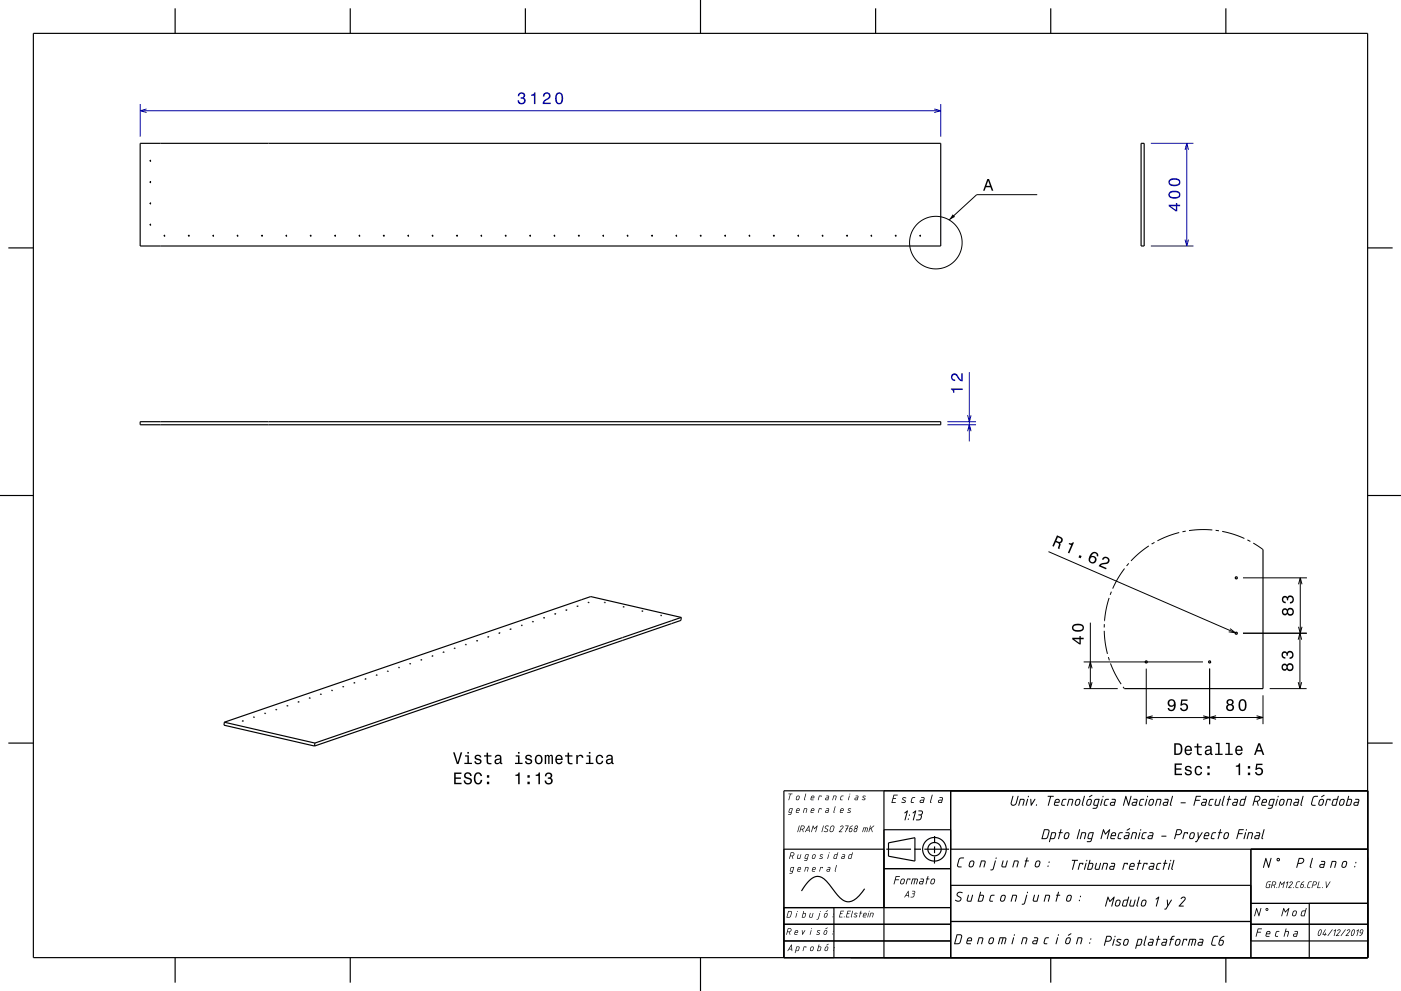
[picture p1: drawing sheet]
<svg xmlns="http://www.w3.org/2000/svg" width="420mm" height="297mm" viewBox="0 0 420 297" stroke-linecap="round" stroke-linejoin="round" font-family="sans-serif">
<g fill="none" stroke="#000" stroke-width=".35">
<path d="M10 10h400v277h-400zM52.5 2.5v7.5M105 2.5v7.5M157.5 2.5v7.5M210 0v10M262.5 2.5v7.5M315 2.5v7.5M367.5 2.5v7.5M42 43h240v30.7h-240zM45 54.6h.2zM45.1 48.1v.2zM342.1 43h.9v30.7h-.9z"/>
<path d="M2.5 74.3h7.5M45.1 67.2v.3zM45.1 60.8v.3zM49.2 70.7h.3zM56.5 70.7h.3zM63.8 70.7h.3zM71.1 70.7h.3zM78.4 70.7h.3zM85.7 70.7h.3zM93.1 70.7h.2zM100.4 70.7h.2zM107.7 70.7h.2z"/>
<path d="M115 70.7h.2zM122.3 70.7h.2zM129.6 70.7h.2zM136.9 70.7h.2zM144.2 70.7h.3zM151.5 70.7h.3zM158.8 70.7h.3zM166.1 70.7h.3zM173.4 70.7h.3zM180.7 70.7h.3zM188.1 70.7h.2zM195.4 70.7h.2z"/>
<path d="M202.7 70.7h.2zM210 70.7h.2zM217.3 70.7h.2zM224.6 70.7h.2zM231.9 70.7h.2zM239.2 70.7h.3zM246.6 70.5v.3zM253.8 70.7h.3zM261.1 70.7h.3zM268.4 70.7h.3zM275.7 70.7h.3zM410 74.3h7.5"/>
<path d="M42 126.4h240v.9h-240zM0 148.5h10M410 148.5h10M378.6 164.7v41.7h-41.5M122.8 198.9h.1M122.8 198.9h.3zM126.2 197.7l.2 .1zM129.5 196.6h.1M129.5 196.6h.3zM132.9 195.5h.1M132.9 195.4l.2 .1zM136.2 194.3h.3z"/>
<path d="M139.5 193.2h.3zM142.9 192h.1M142.9 192h.2zM146.2 190.9h.1M146.2 190.9h.3zM149.6 189.7h.2zM152.9 188.6h.3zM156.3 187.4h.1M156.3 187.4l.2 .1zM159.6 186.3h.3zM163 185.1l.2 .1zM166.3 184h.1"/>
<path d="M166.3 184h.3zM169.7 182.8h.1M169.7 182.8l.2 .1zM173 181.7h.2zM176.3 180.5l.3 .1zM176.6 180.6h.1M181.2 180.6h.1M181.2 180.5l.2 .1zM186.8 181.8l.3 .1zM192.5 183.2h.1M192.5 183.1l.2 .1zM198.1 184.4h.1"/>
<path d="M198.1 184.4l.2 .1zM204.2 185l-.1 .9-109.8 37.7M204.2 185l-109.8 37.7M204.2 185l-27.1-6.2-109.8 37.6M67.3 216.4l-.1 .9 27.1 6.3M67.3 216.4l27.1 6.3M72.7 216.1h.1M72.7 216.1h.2zM76 214.9h.1M76 214.9l.3 .1zM79.4 213.8h.1M79.4 213.8h.2z"/>
<path d="M82.7 212.6l.2 .1zM86 211.5h.1M86 211.5h.3zM89.4 210.4h.1M89.4 210.4h.2zM92.7 209.2h.3zM96.1 208.1h.2zM99.4 206.9h.3zM102.8 205.8h.1M102.8 205.8h.2zM106.1 204.6l.3 .1zM109.4 203.5h.3z"/>
<path d="M112.8 202.3h.1M112.8 202.3l.2 .1zM116.1 201.2h.3zM119.5 200l.2 .1zM2.5 222.7h7.5M94.4 222.7l-.1 .9M265 237v50M285 237v50M410 222.7h7.5M410 237h-175v50M235 254.5h30M265 248.7h20"/>
<path d="M265.7 254.5h7.4M274.1 254.5h2M274.3 258.1l-7.9-1.5v-4l7.9-1.5v7M277.1 254.5h7.4M280.2 256.7l-.1 2.1M280.2 253.7v2M280.2 250.6v2.1M285 254.5h125M375 254.5v32.5M235 277h50M235 272h50M250 272v15"/>
<path d="M259.2 266.4a7.1 7.1 0 0 1-4.9 3.9 5 5 0 0 1-3.8-2.8l-.7-.8a9.5 9.5 0 0 0-4-4 4 4 0 0 0-4 2.1l-1.5 2.2M265 260.3h20M285 276.2h90M285 265.3h90M375 277h35M375 270.7h35M392.5 270.7v16.3M52.5 287v7.5M105 287v7.5M210 287v10M235 282h50M315 287v7.5"/>
<path d="M367.5 287v7.5M375 282h35"/>
<circle cx="370.6" cy="173.2" r=".32"/>
<circle cx="343.6" cy="198.4" r=".32"/>
<circle cx="362.6" cy="198.4" r=".32"/>
<circle cx="370.6" cy="189.8" r=".32"/>
<circle cx="280.1" cy="254.5" r="3.5"/>
<circle cx="280.2" cy="254.5" r="2"/>
</g>
<g fill="none" stroke="#000" stroke-width=".3">
<path d="M353.5 159.6l-3.6 1.1-2.9 1.4M355.5 159.2l-1 .2M363.4 158.8l-3.5-.1-3.4 .3M364.4 158.9l1 .2M366.4 159.3l3.4 .8 3.3 1.3M314.3 165.3l56.3 24.5M332.5 179.2l-.9 3.4-.5 3.5M333.2 177.3l-.4 1M337.1 170.4l-1.8 2.7-1.7 3.3M338.4 168.8l-.7 .8M344.4 163.6l-2.8 2.1-2.5 2.4M346.1 162.6l-.9 .5"/>
<path d="M372.6 173.2h19.2M374 161.8l.8 .5M375.7 162.8l2.9 1.9M389.3 175.1l.5-1.9 .5 1.9M389.8 173.2v16.6M324.9 198.4h35.7M326.9 186.6v19.8M331 189.1l.3 3.4 .7 3.5M331.1 187.1l-.1 1M332.3 196.9l.3 1M332.9 198.8l1.3 3 1.9 3.2M368.8 188.4l1.5 1.2-1.9-.2"/>
<path d="M372.6 189.8h19.2M389.2 191.7l.5-1.9 .5 1.9M389.3 187.8l.5 2 .5-2M389.7 189.8v16.6M324.9 206.4h10.2M326.4 200.3l.5-1.9 .5 1.9M326.4 204.4l.5 2 .5-2M336.7 205.9l.4 .5M343.6 200.4v16.7M345.6 214.5l-2 .5 2 .6M360.7 214.5l1.9 .5-1.9 .6M362.6 200.4v16.7"/>
<path d="M364.6 214.5l-2 .5 2 .5M376.7 214.5l1.9 .5-1.9 .5M378.6 208.4v8.6M378.6 215h-35M380.6 206.4h11.1M389.2 204.4l.5 2 .5-2"/>
<circle cx="280.6" cy="72.7" r="7.9"/>
</g>
<path d="M42 31.2v9.8M282 31.2v9.8M345 43h12.8M345 73.7h12.8M284 127.3h8.6M284 126.4h8.6" fill="none" stroke="#0000a0" stroke-width=".3"/>
<g fill="#000">
<path d="M316.9 160.4l-1.4 3.2 .4 .2 .6-1.3 .4 .2 .6 .5-.4 1.2 .5 .2 .4-1.5-.2-.3a.97 .97 0 0 0 .8-.9 .97 .97 0 0 0-.7-1zM317.1 161l.6 .2a.6 .6 0 0 1 .4 .9 .6 .6 0 0 1-.9 .2l-.5-.2z" fill-rule="evenodd"/>
<path d="M320.5 162.7l-.1 .4 .7 .3-1 2.3 .5 .1 1.4-3.2-.4-.1a.77 .77 0 0 1-1.1 .2zM323.6 166.4l-.3 .7 .7 .2 .3-.7zM327.2 165.8l-.4 .6a1.42 1.42 0 0 0-.4 1.7 1.42 1.42 0 0 0 1.6 .7 1.15 1.15 0 0 0 .7-1.5 1.15 1.15 0 0 0-1.6-.6 1.02 1.02 0 0 1 1.3-.8l.4 .3v.4l.4 .2a1.15 1.15 0 0 0-.6-1.3 1.15 1.15 0 0 0-1.4 .3zM326.7 167.7a.75 .75 0 0 1 1.5 0 .75 .75 0 0 1-1.5 0zM330.6 167.1l-.3 .5 .5 .2a.7 .7 0 0 1 .8-.5 .7 .7 0 0 1 .5 .8 .7 .7 0 0 1-.7 .5l-.4 .1a1.63 1.63 0 0 0-1.6 1l2.2 .9 .1-.4-1.7-.7 1.1-.4a1.18 1.18 0 0 0 1.5-1.4 1.18 1.18 0 0 0-2-.6z" fill-rule="evenodd"/>
<path d="M321.4 191.1v.5l2.2 1.5h.4v-1.5h.9v-.5h-.9v-.5h-.4v.5zM322 191.6h1.6v1.1zM321.8 187.2a1.13 1.13 0 0 0-.4 1.2 1.13 1.13 0 0 0 1 .9 1.9 1.9 0 0 0 2.6-1.2 2.03 2.03 0 0 0-3.2-.9zM321.9 187.8a2.38 2.38 0 0 1 2.6 0v.7a2.38 2.38 0 0 1-2.6 0z" fill-rule="evenodd"/>
<path d="M384.5 182.6a1 1 0 0 0-.1 1.4 1 1 0 0 0 1.5 0 1.09 1.09 0 0 0 1.6 .2 1.09 1.09 0 0 0 0-1.7 1.09 1.09 0 0 0-1.6 .2l-.7-.4zM386.1 183.4a.71 .71 0 0 1 1.4 0 .71 .71 0 0 1-1.4 0zM384.7 183.4a.59 .59 0 0 1 1.1 0 .59 .59 0 0 1-1.1 0zM384.5 178.9a1.17 1.17 0 0 0-.1 1.2 1.17 1.17 0 0 0 1 .7v-.4a.62 .62 0 0 1-.7-.4 .62 .62 0 0 1 .2-.8 .62 .62 0 0 1 .9 .2v.5h.4a.74 .74 0 0 1 .6-.9 .74 .74 0 0 1 .8 .7 .74 .74 0 0 1-.9 .7v.5a1.18 1.18 0 0 0 1.2-1.5 1.18 1.18 0 0 0-1.8-.6l-.2 .2a.86 .86 0 0 0-1.4-.1z" fill-rule="evenodd"/>
<path d="M350.3 209.9a1.15 1.15 0 0 0 0 1.6 1.15 1.15 0 0 0 1.7 0 1.02 1.02 0 0 1-.9 1.2l-.4-.1-.2-.4h-.4a1.23 1.23 0 0 0 1.4 .9 1.23 1.23 0 0 0 1-1.5 1.42 1.42 0 0 0-.4-1.7 1.42 1.42 0 0 0-1.8 0zM350.5 210.7a.75 .75 0 0 1 1.5 0 .75 .75 0 0 1-1.5 0zM354.1 209.6l-.2 1.9h.4a.8 .8 0 0 1 1.2-.3 .8 .8 0 0 1-.1 1.3 .8 .8 0 0 1-1.2-.4h-.5a1.21 1.21 0 0 0 1.6 1.1 1.21 1.21 0 0 0 .8-1.7 1.21 1.21 0 0 0-1.8-.5l.2-1h1.5v-.4z" fill-rule="evenodd"/>
<path d="M368 209.8l-.3 .3a.8 .8 0 0 0 .4 1 1.09 1.09 0 0 0-.2 1.7 1.09 1.09 0 0 0 1.7 0 1.09 1.09 0 0 0-.2-1.7 .95 .95 0 0 0 .3-1.3 .95 .95 0 0 0-1.4-.2zM368 212.1a.75 .75 0 0 1 1.5 0 .75 .75 0 0 1-1.5 0zM368.2 210.5a.59 .59 0 0 1 1.1 0 .59 .59 0 0 1-1.1 0zM371.6 210a2.02 2.02 0 0 0 .9 3.1 2.03 2.03 0 0 0 .9-3.1 1.11 1.11 0 0 0-1.8 0zM372.2 210h.6a2.38 2.38 0 0 1 0 2.6h-.6a2.37 2.37 0 0 1 0-2.6z" fill-rule="evenodd"/>
<path d="M384.4 199.2a1 1 0 0 0-.1 1.4 1 1 0 0 0 1.5 0 1.09 1.09 0 0 0 1.6 .2 1.09 1.09 0 0 0 0-1.7 1.09 1.09 0 0 0-1.6 .2l-.5-.4zM386 200a.71 .71 0 0 1 1.4 0 .71 .71 0 0 1-1.4 0zM384.6 200a.59 .59 0 0 1 1.1 0 .59 .59 0 0 1-1.1 0zM384.4 195.5a1.17 1.17 0 0 0-.2 1.2 1.17 1.17 0 0 0 1.1 .7v-.4a.62 .62 0 0 1-.7-.4 .62 .62 0 0 1 .2-.8 .62 .62 0 0 1 .9 .2v.5h.4a.72 .72 0 0 1 .4-.9 .72 .72 0 0 1 .9 .5 .72 .72 0 0 1-.5 .9h-.3v.5a1.18 1.18 0 0 0 1.2-1.5 1.18 1.18 0 0 0-1.8-.6l-.2 .2a.86 .86 0 0 0-1.4-.1z" fill-rule="evenodd"/>
<path d="M136.2 231.5v3.5h2.2v-.4h-1.8v-1.2h1.6v-.4h-1.6v-1h1.7v-.5zM139.4 231.7a1.09 1.09 0 0 0-.1 1.3 1.09 1.09 0 0 0 1.2 .5 .64 .64 0 0 1 .4 .9 .64 .64 0 0 1-1 .2l-.5-.7h-.4a1.21 1.21 0 0 0 1.5 1.3 1.21 1.21 0 0 0 .7-1.9l-.8-.3a.71 .71 0 0 1-.8-.6 .7 .7 0 0 1 .7-.5 .7 .7 0 0 1 .6 .7h.5a1.19 1.19 0 0 0-.7-1.1 1.19 1.19 0 0 0-1.3 .2zM142.4 231.9a2.03 2.03 0 0 0 .9 3.2 1.32 1.32 0 0 0 1.3-1.4h-.5a.82 .82 0 0 1-1.1 .9 1.82 1.82 0 0 1 .3-2.7l.5 .1 .2 .6h.5a1.19 1.19 0 0 0-.8-1.1 1.19 1.19 0 0 0-1.3 .4zM146 234.3v.7h.7v-.7zM146 232.3v.8h.7v-.8z" fill-rule="evenodd"/>
<path d="M135.8 225.5l1.2 3.5h.5l1.1-3.5h-.5l-.9 3-.9-3zM139.4 226.4v.3h.7v1.9h-.9v.4h2.3v-.4h-.9v-2.2zM140.1 225.4v.5h.5v-.5zM142.5 226.4l-.2 .3a.96 .96 0 0 0 1.2 1.2l.3 .1a.6 .6 0 0 1-.5 .7 .6 .6 0 0 1-.7-.6h-.4a1.03 1.03 0 0 0 1.3 1 1.03 1.03 0 0 0 .7-1.4l-1.4-.5a.54 .54 0 0 1 .4-.7 .54 .54 0 0 1 .7 .5h.4a1.08 1.08 0 0 0-1.8-.6zM145.9 225.6v.8h-.8v.3h.8v1.8a1.04 1.04 0 0 0 1.4 .6v-.4a.68 .68 0 0 1-1-.4v-1.6h1v-.3h-1v-.8zM148.6 226.4l-.3 .7h.4a.55 .55 0 0 1 .7-.6 .55 .55 0 0 1 .4 .8l-.2 .1a.91 .91 0 0 0-1.3 .5 .91 .91 0 0 0 .7 1.2l.9-.5 .1 .3 .6 .1v-.4h-.3v-1.6a1.02 1.02 0 0 0-1.7-.6zM148.8 227.9l1.1-.3a.77 .77 0 0 1-.2 .9 .77 .77 0 0 1-.9 .1zM154.6 226.4v.3h.7v1.9h-.9v.4h2.3v-.4h-1v-2.2zM155.3 225.4v.5h.5v-.5zM157.7 226.4l-.2 .3a.96 .96 0 0 0 1.2 1.2l.3 .1a.6 .6 0 0 1-.5 .7 .6 .6 0 0 1-.7-.6h-.4a1.03 1.03 0 0 0 1.3 1 1.03 1.03 0 0 0 .6-1.4l-1.3-.5a.54 .54 0 0 1 .4-.7 .54 .54 0 0 1 .6 .5h.5a1.08 1.08 0 0 0-1.8-.6zM160.6 226.6a1.45 1.45 0 0 0-.2 1.7 1.45 1.45 0 0 0 1.6 .7 1.45 1.45 0 0 0 .7-1.8 1.45 1.45 0 0 0-1.7-.9zM161 226.8a.67 .67 0 0 1 .7-.2 .67 .67 0 0 1 .5 .6 .93 .93 0 0 1 0 1 .93 .93 0 0 1-1 .4 1.36 1.36 0 0 1-.2-1.8zM163.3 226.3v2.7h.4v-1.8l.2-.6h.3l.1 .3v2.1h.4l.1-2.1 .3-.4 .3 .6v1.9h.4v-1.9a.69 .69 0 0 0-.6-.9l-.5 .4-.5-.4-.5 .4v-.3zM166.8 226.6a1.46 1.46 0 0 0-.3 1.6 1.46 1.46 0 0 0 1.5 .8l.6-.8h-.4l-.6 .5a.75 .75 0 0 1-.7-.9h1.8a1.17 1.17 0 0 0-.5-1.4 1.17 1.17 0 0 0-1.4 .2zM167.1 226.8l.2-.2a.67 .67 0 0 1 .7 .1 .67 .67 0 0 1 .2 .7h-1.3zM170.2 225.6v.8h-.8v.3h.8v1.8a1.04 1.04 0 0 0 1.4 .6v-.4a.68 .68 0 0 1-1-.4v-1.6h1v-.3h-1v-.8zM172.8 226.3v2.7h.4v-1.6a.66 .66 0 0 1 .4-.8 .66 .66 0 0 1 .8 .3v.2h.5a.89 .89 0 0 0-.7-.9 .89 .89 0 0 0-1 .5v-.4zM175.9 226.4v.3h.6v1.9h-.9v.4h2.3v-.4h-.9v-2.2zM176.5 225.4v.5h.5v-.5zM178.9 226.6a1.45 1.45 0 0 0-.2 1.6 1.45 1.45 0 0 0 1.5 .8l.5-.5 .1-.5h-.4l-.4 .6a1.02 1.02 0 0 1-1-1 1.02 1.02 0 0 1 1-1l.4 .6h.4a1.09 1.09 0 0 0-.7-1 1.09 1.09 0 0 0-1.2 .4zM182 226.4l-.3 .7h.4a.55 .55 0 0 1 .7-.6 .55 .55 0 0 1 .4 .8l-.2 .1a.91 .91 0 0 0-1.3 .5 .91 .91 0 0 0 .7 1.2l.9-.5 .1 .3 .6 .1v-.4h-.3v-1.6a1.02 1.02 0 0 0-.7-.8 1.02 1.02 0 0 0-1 .2zM182.2 227.9l1.1-.3a.77 .77 0 0 1-.2 .9 .77 .77 0 0 1-.9 .1z" fill-rule="evenodd"/>
<path d="M154.5 232.2v.3h.8v2.5h.5v-3.5h-.3a.77 .77 0 0 1-1 .7zM158.1 234.3v.7h.7v-.7zM158.1 232.3v.8h.7v-.8zM160.6 232.2v.3h.8v2.5h.5v-3.5h-.4a.78 .78 0 0 1-.9 .7zM163.6 231.8l-.3 .9h.5a.62 .62 0 0 1 .3-.8 .62 .62 0 0 1 .8 .3 .62 .62 0 0 1-.2 .8h-.5v.4a.72 .72 0 0 1 1 .5 .72 .72 0 0 1-.5 .9 .72 .72 0 0 1-.9-.5l-.1-.4h-.4a1.18 1.18 0 0 0 1.5 1.2 1.18 1.18 0 0 0 .6-1.8l-.3-.1a1.01 1.01 0 0 0 .1-1.6 1.01 1.01 0 0 0-1.6 .2z" fill-rule="evenodd"/>
<path d="M236.4 237.9h1.2l-.6 .1-.5 1.8 .3-1.8zM238.9 238.6l.5-.2 .3 .3-.1 .8-.3 .3h-.5l-.2-.2zM239 238.7l-.2 .7 .2 .2 .3-.1 .2-.6-.1-.3zM241.5 237.8l.2 .2-.4 1.8-.3-.2zM243.4 238.7l-.1 .3h.6v-.3zM243.3 238.6l.5-.2 .3 .3v.5h-.9v.3l.7 .1v.2l-.9-.2zM245.5 238.5l.8 .1-.1 .2-.1-.2h-.4l-.4 1.2zM247.7 238.5l.8 .1-.2 1.2-.9-.2 .2-.5 .7-.1v-.3zM247.6 239.3v.3h.5l.1-.4zM249.9 238.5l.9 .1-.3 1.2-.2-.1 .2-1.1h-.5l-.3 1.2h-.2zM252.2 238.5h.7l-.7 .3-.2 .7 .5 .1v.2l-.7-.2zM254.6 238.5l.1 .1-.4 1.2zM254.7 238a.13 .13 0 0 1 .2 0 .13 .13 0 0 1-.2 0zM256.5 238.5l.8 .1-.2 1.2h-.7l-.2-.2 .2-.5 .7-.1v-.3zM256.4 239.3v.3h.5l.1-.4zM258.7 238.6h.8l-.7 .2 .6 .5-.3 .5-.7-.1 .8-.2-.6-.5z" fill-rule="evenodd"/>
<path d="M267.9 238.2l1.2 .1-1 .1-.2 .8 .7 .1-.8 .1-.3 1h1v.2l-1.2 .1zM270.6 239.1l.5-.2 .6 .2-1 .2 .8 .7-.3 .6-1-.1 .1-.2 .8 .1 .2-.2-.8-.6zM273.4 239h1l-.9 .4-.2 .9 .6 .1v.3l-.6-.1-.3-.2zM276.2 238.9h.7l.3 .3-.4 1.5-.8-.1-.3-.2 .2-.6 1-.1v-.5h-.7zM276 240v.4h.7l.1-.5zM279.4 238.2l.2 .1-.5 2 .1 .3-.1 .1-.3-.4zM281.7 238.9h.7l.3 .3-.4 1.5-.8-.1-.3-.2 .2-.6 1-.1v-.5l-.7-.1zM281.5 240v.4h.7l.1-.5z" fill-rule="evenodd"/>
<path d="M352.1 228.8v3.5h2.3v-.4h-1.8v-1.2h1.6v-.4h-1.6v-1.1h1.7v-.4zM355.5 229.7l-.2 .3a.96 .96 0 0 0 1.2 1.2l.3 .1a.6 .6 0 0 1-.5 .8 .6 .6 0 0 1-.7-.6h-.4a1.03 1.03 0 0 0 1.2 .9 1.03 1.03 0 0 0 .7-1.4l-1.3-.5a.54 .54 0 0 1 .4-.7 .54 .54 0 0 1 .6 .5h.4a1.09 1.09 0 0 0-1.7-.6zM358.4 229.9a1.45 1.45 0 0 0-.2 1.7 1.45 1.45 0 0 0 1.5 .7l.6-.5 .1-.5h-.4l-.5 .7a1.01 1.01 0 0 1-.9-1.1 1.01 1.01 0 0 1 1-1l.3 .6h.5a1.09 1.09 0 0 0-.8-1 1.09 1.09 0 0 0-1.2 .4zM361.9 231.6v.7h.7v-.7zM361.9 229.6v.7h.7v-.7z" fill-rule="evenodd"/>
<path d="M352 222.8v3.5h1.2a1.91 1.91 0 0 0 1-3.1 2.2 2.2 0 0 0-2.2-.4zM352.5 223.2a1.37 1.37 0 0 1 1.6 1 1.37 1.37 0 0 1-1 1.6h-.6zM355.4 223.8a1.46 1.46 0 0 0-.2 1.7 1.46 1.46 0 0 0 1.4 .8l.7-.8h-.4l-.6 .5a.76 .76 0 0 1-.7-1h1.7a1.17 1.17 0 0 0-.4-1.3 1.17 1.17 0 0 0-1.5 .1zM355.8 224.1l.2-.2a.67 .67 0 0 1 .7 .1 .67 .67 0 0 1 .2 .7h-1.3zM358.8 222.8v.8h-.8v.4h.8v1.8a1.05 1.05 0 0 0 1.5 .5v-.4a.68 .68 0 0 1-1-.3v-1.6h1v-.4h-1v-.8zM361.5 223.7l-.2 .6h.4a.55 .55 0 0 1 .7-.5 .55 .55 0 0 1 .3 .8h-.2a.91 .91 0 0 0-1.3 .6 .91 .91 0 0 0 .8 1.1l.9-.4 .1 .3 .5 .1v-.4h-.2v-1.6a1.02 1.02 0 0 0-.7-.9 1.02 1.02 0 0 0-1.1 .3zM361.7 225.2l1.1-.3a.77 .77 0 0 1-.2 .9 .77 .77 0 0 1-.9 0zM364.5 222.6v.4h.7v2.9h-.9v.4h2.2v-.4h-.9v-3.3zM367.5 222.6v.4h.7v2.9h-.9v.4h2.3v-.4h-.9v-3.3zM370.6 223.8a1.46 1.46 0 0 0-.3 1.7 1.46 1.46 0 0 0 1.5 .8l.7-.8h-.5l-.6 .5a.76 .76 0 0 1-.6-1h1.7a1.17 1.17 0 0 0-.5-1.3 1.17 1.17 0 0 0-1.4 .1zM370.9 224.1l.3-.2a.67 .67 0 0 1 .6 .1 .67 .67 0 0 1 .3 .7h-1.3zM377.2 222.8l-1.3 3.5h.5l.4-1.1h1.4l.3 1.1h.5l-1.3-3.5zM377.5 223.3l.5 1.5h-1.1z" fill-rule="evenodd"/>
<path d="M370.5 229.5v.3h.8v2.5h.5v-3.5h-.4a.78 .78 0 0 1-.9 .7zM374.1 231.6v.7h.7v-.7zM374.1 229.6v.7h.7v-.7zM376.6 228.9l-.3 1.8h.4a.8 .8 0 0 1 1.3-.2 .8 .8 0 0 1-.1 1.3 .8 .8 0 0 1-1.2-.4h-.5a1.21 1.21 0 0 0 1.5 1 1.21 1.21 0 0 0 .8-1.6 1.21 1.21 0 0 0-1.7-.6l.1-.9h1.6v-.4z" fill-rule="evenodd"/>
<path d="M236.7 242.4l1-.1-.5 1.8-.9 .1v-.2h.7l.1-.4-.7-.2zM236.8 242.5l-.2 .8 .6 .1 .2-1zM239 242.5l-.1 .3h.6v-.3zM238.9 242.4l.5-.2 .3 .2v.6h-.9v.2l.7 .2v.2l-.9-.1zM241.1 242.3l.9 .1-.3 1.2v-1.2h-.5l-.3 1.2h-.2zM243.4 242.5l-.1 .3h.6v-.3zM243.3 242.4l.5-.2 .3 .3v.5h-.9v.3l.7 .1v.2l-.9-.1zM245.5 242.3l.8 .1-.1 .2-.1-.2h-.4l-.4 1.2zM247.7 242.3l.8 .1-.2 1.2-.9-.2 .2-.5 .7-.1v-.3zM247.6 243.1v.3h.5l.1-.4zM250.3 241.7h.2l-.4 1.9-.3-.2zM252.3 242.5l-.2 .3h.6v-.3zM252.1 242.4l.5-.2 .3 .2v.6h-.9v.3l.7 .1v.2l-.9-.1zM254.3 242.4l.3-.2 .6 .2-.8 .2 .6 .5-.2 .5-.8-.1 .8-.2-.6-.5z" fill-rule="evenodd"/>
<path d="M237.1 255.5l.7-.1 .3 .4-.1 .5-.4 .3 .1 .8-.3-.8h-.4l-.2 .8h-.2zM237.2 255.6l-.2 .8h.7l.2-.6zM239.2 256.1h.2l-.1 1.1h.4l.3-1.1h.2l-.4 1.3-.9-.2zM241.5 256.1h1l-.5 1.7-.9 .2v-.2h.7l.1-.4-.7-.2zM241.6 256.3l-.2 .8 .6 .1 .2-1zM243.7 256.2l.6-.2 .2 .3-.1 .8-.4 .3-.6-.2zM243.8 256.3l-.2 .7 .2 .2 .4-.1 .1-.7-.2-.2zM245.9 256.1l.9 .1-.8 .2 .6 .5-.2 .5-.8-.1 .8-.2-.6-.5zM248.4 256.1h.1l-.4 1.3zM248.5 255.6a.13 .13 0 0 1 .2 0 .13 .13 0 0 1-.2 0zM250.1 256.2l.8-.2 .2-.5h.2l-.6 1.9-.8-.2zM250.3 256.3l-.2 .9h.5l.3-1zM252.5 256.1l.6-.1 .3 .2-.3 1.2-.9-.2 .2-.5 .7-.1v-.3zM252.5 256.9l-.1 .3h.5l.1-.4zM254.5 256.2l.9-.2 .1-.5h.2l-.6 1.9-.8-.2zM254.7 256.3l-.2 .8 .5 .1 .3-1z" fill-rule="evenodd"/>
<path d="M237.1 260l1-.1-.5 1.8-.9 .1v-.2h.7l.1-.4-.7-.2zM237.2 260.1l-.2 .8 .6 .1 .2-1zM239.4 260.1l-.1 .3h.6v-.3zM239.3 260l.5-.2 .3 .3v.5h-.9v.3l.7 .1v.2h-.7l-.2-.2zM241.5 259.8l.9 .2-.3 1.2v-1.2h-.5l-.3 1.2h-.2zM243.8 260.1l-.1 .3h.6v-.3zM243.7 260l.5-.2 .3 .2v.6h-.9v.3l.7 .1v.2l-.9-.2zM245.9 259.9h.8l-.1 .3-.5-.2-.4 1.2zM248.1 259.9l.8 .1-.2 1.2h-.7l-.2-.2 .2-.5 .7-.1v-.3zM248 260.7v.3h.5l.1-.4zM250.7 259.3h.2l-.4 1.9-.3-.2z" fill-rule="evenodd"/>
<path d="M239.6 247.4l.1 .1-.6 1.9zM240.2 247.4h.7l.3 .4-.1 .5-.4 .3 .1 .8-.3-.8h-.4l-.3 .8-.1-.1zM240.3 247.6l-.2 .8 .7-.1 .2-.6zM242.4 247.8l-.5 .9h.6zM242.4 247.4l.2 .1 .1 1.9-.1-.1-.1-.4h-.7l-.4 .5zM243.7 247.4l.5 .8 .9-.8-.5 2-.2-.1 .4-1.4-.7 .6-.3-.7-.4 1.5h-.2zM246.8 247.4l.2 .1-.6 1.9zM247.5 247.6l.4-.2 .6 .2h-.7l-.3 .2v.3l.8 .6-.2 .5-.4 .2-.7-.3 .7 .1 .3-.3v-.3l-.7-.4zM249.3 247.7l-.4 1.2 .3 .3 .5-.3 .3-1-.2-.3zM249.1 247.6l.7-.2 .4 .5-.3 1.1-.7 .4-.5-.5zM252 247.6l.6-.2 .3 .3-.1 .4-1 1.1 .7 .2h-1l1.2-1.5-.3-.3-.5 .3zM253.4 247.4l1 .1-.4 .8 .2 .2h-.3l-.5 .9 .3-.9-.1-.1 .2-.1 .4-.7h-.7zM254.8 248.4l-.1 .6 .4 .2 .3-.7zM254.9 247.7l.8-.3-.8 .7 .5 .2 .2 .3-.3 .6-.5 .2-.3-.5zM256.4 247.5l.6-.1 .2 .4-.3 .5v.8l-.6 .3-.4-.4zM256.3 248.5l-.2 .6 .4 .1 .3-.7zM256.4 247.9a.33 .33 0 0 0 .6 0 .33 .33 0 0 0-.6 0zM258.8 248l1.3 .1-.2 1.3-.2-.1 .2-1.1h-.3l-.4 1.2 .2-1.2h-.4l-.3 1.1h-.2zM260.9 247.4l.1 .1-.2 .8 1.3-.9-.8 .8 .3 1.2-.5-1-.4 .3-.2 .7-.1-.1z" fill-rule="evenodd"/>
<path d="M271.1 243.5l1.1-.6-.9 3-.1-.2 .6-2.3-.5 .4zM272.1 245.5a.2 .2 0 0 1 .4 0 .2 .2 0 0 1-.4 0zM272.5 244.3a.2 .2 0 0 1 .4 0 .2 .2 0 0 1-.4 0zM273.6 243.5l1-.6-.8 3-.2-.2 .7-2.3-.5 .4zM275.4 242.9l1.1 .1 .2 .4-.1 .5a.44 .44 0 0 0-.3 .3 .44 .44 0 0 0 .1 .5l-.5 1-1.3 .1 .1-.2 1.2-.2 .2-.9-.7-.1-.1-.3 .7-.1 .4-.4-.1-.3-.9-.1z" fill-rule="evenodd"/>
<path d="M287.6 257.2l.5-.2 .9 .1-.1 .2h-.9l-.4 .4-.4 1.7 .2 .3h.8v.3l-.9-.1-.4-.4zM290.8 258.1l.8-.2 .5 .3-.2 1.2-.5 .5-.6 .1-.4-.4zM291 258.3l-.3 1a.48 .48 0 0 0 .5 .4 .48 .48 0 0 0 .4-.5l.2-.7a.42 .42 0 0 0-.3-.4 .42 .42 0 0 0-.5 .2zM294.1 257.9h1l.4 .2-.4 1.9-.3-.2 .4-1.4-.2-.2h-.7l-.4 1.7h-.3zM298.3 257.9l.3 .1-.7 2.4-.4 .4-.5 .1-.1-.3 .7-.3zM298.5 257.2a.19 .19 0 0 1 .3 0 .19 .19 0 0 1-.3 0zM300.6 257.9l.3 .1-.4 1.4 .2 .3h.7l.4-1.7 .3-.1-.6 2-.9 .1-.4-.3zM304 257.9h1l.4 .2-.4 1.9-.3-.2 .4-1.4-.2-.2h-.7l-.4 1.7h-.3zM307.8 257l.3 .1-.2 .8 .6 .1-.7 .2-.6 1.8-.2-.2 .5-1.6-.3-.2 .4-.1zM310.6 258.1l.8-.2 .5 .4-.2 1.1-.5 .5h-.7l-.3-.3zM310.8 258.3l-.3 1a.48 .48 0 0 0 .5 .4 .48 .48 0 0 0 .4-.5l.2-.7a.42 .42 0 0 0-.3-.4 .42 .42 0 0 0-.5 .2zM314 259.6a.2 .2 0 0 1 .4 0 .2 .2 0 0 1-.4 0zM314.3 258.4a.2 .2 0 0 1 .4 0 .2 .2 0 0 1-.4 0z" fill-rule="evenodd"/>
<path d="M303.6 238.5l.2 .2-.5 2.1 .4 .4 .8-.4 .6-2.2h.3l-.7 2.3-.9 .6-.6-.2-.2-.5zM305.8 239.4h1l.3 .3-.4 1.8-.2-.2 .4-1.4-.3-.2h-.6l-.5 1.7h-.2zM308 239.4l.2 .2-.6 1.9zM308.1 238.8a.2 .2 0 0 1 .4 0 .2 .2 0 0 1-.4 0zM308.9 239.5h.3l.1 1.4 .8-1.5 .3 .1-1.2 2-.2-.1zM310.6 241.3a.19 .19 0 0 1 .3 0 .19 .19 0 0 1-.3 0zM314.1 238.5l1.8 .2-.8 .1-.8 2.7-.2-.2 .7-2.5h-.7zM316.6 239.9l-.2 .4h.9l.1-.3a.43 .43 0 0 0-.3-.3 .43 .43 0 0 0-.5 .2zM316.4 239.7l.8-.3 .5 .4-.1 .8h-1.3v.3l.1 .3h.9v.3h-1l-.3-.3zM318.6 239.6l1.1-.1v.2h-.8l-.2 .3-.3 1.1 .8 .1-.1 .3h-.7l-.3-.3zM320.4 239.4h1l.3 .3-.4 1.8-.2-.2 .4-1.4-.3-.2h-.6l-.4 1.7h-.3zM322.6 239.7l.8-.3 .5 .4-.2 1.1-.5 .6h-.7l-.3-.4zM322.8 239.9l-.3 1a.48 .48 0 0 0 .5 .3 .48 .48 0 0 0 .4-.5l.2-.7a.42 .42 0 0 0-.3-.4 .42 .42 0 0 0-.5 .3zM325 238.6l.2 .1-.6 2.4 .2 .3-.2 .1-.3-.4zM326 239.7l.8-.3 .5 .4-.2 1.1-.5 .6h-.6l-.4-.4zM326.2 239.9l-.3 1a.48 .48 0 0 0 .5 .3 .48 .48 0 0 0 .5-.5l.1-.7a.42 .42 0 0 0-.3-.4 .42 .42 0 0 0-.5 .3zM326.5 238.7l1-.4-.8 .6zM328.2 239.6l1.3-.2 .2 .2-.8 2.5-.4 .3h-.9v-.3l1-.1 .2-.5h-.7l-.3-.3zM328.4 239.8l-.3 1.3 .8 .1 .4-1.5zM330.3 239.4l.3 .2-.7 1.9zM330.5 238.8a.2 .2 0 0 1 .4 0 .2 .2 0 0 1-.4 0zM331.3 239.6l1.1-.1v.2h-.8l-.2 .3-.2 1.1 .7 .1v.3h-.8l-.2-.3zM333.3 239.4h.9l.3 .3-.4 1.8h-1l-.4-.3 .3-.8 1.1-.1 .1-.5-.9-.1zM333.1 240.7v.5h.8l.1-.6zM337.4 238.5l.3 .1 .6 2.2 .6-2.2h.3l-.8 2.9-.2-.1-.7-2.2-.6 2.2h-.3zM339.8 239.4h.9l.3 .3-.4 1.8h-1l-.3-.3 .2-.8 1.1-.1 .1-.5-.9-.1zM339.7 240.7l-.1 .5h.8l.2-.6zM341.9 239.6l1.1-.1-.1 .2h-.7l-.2 .3-.3 1.1 .8 .1v.3h-.8l-.3-.3zM343.7 239.4l.2 .2-.6 1.9zM343.9 238.8a.19 .19 0 0 1 .3 0 .19 .19 0 0 1-.3 0zM344.7 239.6l.8-.2 .5 .4-.3 1.1-.5 .6h-.6l-.3-.4zM344.9 239.9l-.4 1a.48 .48 0 0 0 .6 .3 .48 .48 0 0 0 .4-.5l.2-.7a.42 .42 0 0 0-.4-.4 .42 .42 0 0 0-.4 .3zM346.8 239.4h1l.3 .3-.4 1.8-.2-.2 .4-1.4-.3-.2h-.6l-.4 1.7h-.3zM349.1 239.4h.9l.3 .3-.4 1.8h-1l-.3-.3 .2-.8 1.2-.1v-.5l-.8-.1zM349 240.7l-.1 .5h.8l.2-.6zM351.4 238.5l.2 .2-.6 2.4 .2 .3-.2 .1-.3-.4zM354 240.5l1.3-.1 .2 .2-1.4 .1zM358.6 238.5l1.4 .2-1.2 .1-.3 .9h1.1l.1 .2-1.3 .1-.5 1.5-.1-.2zM360.6 239.4h.9l.3 .3-.4 1.8h-1l-.3-.3 .2-.8 1.2-.1v-.5l-.8-.1zM360.5 240.7l-.1 .5h.8l.2-.6zM362.7 239.6l1.1-.1v.2h-.8l-.2 .3-.3 1.1 .8 .1v.3h-.7l-.3-.3zM364.5 239.4l.3 .1-.4 1.5 .2 .2h.7l.4-1.7h.3l-.6 2h-1l-.3-.3zM366.9 238.5l.3 .2-.7 2.4 .3 .3-.2 .1-.4-.4zM368.5 238.5l.2 .1-.2 .8h.5l.1 .2-.6 .1-.7 1.8 .3-1.8-.2-.2 .3-.1zM369.9 239.4h.9l.4 .3-.5 1.8h-1l-.3-.3 .2-.8 1.2-.1v-.5l-.8-.1zM369.8 240.7l-.1 .5h.8l.2-.6zM372 239.6l1.2-.2 .2-.8h.3l-.8 2.9h-1l-.3-.3zM372.2 239.8l-.3 1.3 .8 .1 .4-1.5zM376.3 238.5h1.1l.4 .5-.1 .8-.6 .4 .2 1.3-.3-.1-.2-1.1h-.7l-.3 1.1h-.3zM376.5 238.8l-.4 1.2 1.1-.1 .3-.4v-.5zM378.7 239.9l-.2 .4h1v-.3a.43 .43 0 0 0-.3-.3 .43 .43 0 0 0-.5 .2zM378.5 239.7l.8-.3 .5 .3-.1 .9h-1.2l-.1 .3 .1 .3h.9v.3h-1l-.3-.3zM380.7 239.6l.5-.2 1 .1-.8 2.6-.4 .3h-.9v-.3l1-.1 .2-.5h-.8l-.2-.3zM380.9 239.8l-.3 1.3 .8 .1 .4-1.5zM382.8 239.4l.3 .2-.7 1.9zM383 238.8a.2 .2 0 0 1 .4 0 .2 .2 0 0 1-.4 0zM383.8 239.7l.8-.3 .5 .4-.2 1.1-.5 .6h-.7l-.3-.4zM384 239.9l-.3 1a.48 .48 0 0 0 .5 .3 .48 .48 0 0 0 .4-.5l.2-.7a.42 .42 0 0 0-.3-.4 .42 .42 0 0 0-.5 .3zM385.9 239.4h1l.4 .3-.4 1.8-.2-.2 .3-1.4-.2-.2h-.6l-.5 1.7h-.3zM388.3 239.4h.9l.3 .3-.5 1.8h-.9l-.4-.3 .3-.8 1.1-.1 .1-.5-.9-.1zM388.1 240.7v.5h.8l.1-.6zM390.5 238.5l.3 .2-.7 2.4 .3 .3-.2 .1-.4-.4zM393.7 238.8l.6-.3 .8 .1-1 .2-.3 .4-.5 1.7 .2 .3h.9l-.1 .3h-.9l-.4-.5zM395.6 239.7l.8-.3 .5 .4-.2 1.1-.5 .6h-.7l-.3-.4zM395.8 239.9l-.3 1a.48 .48 0 0 0 .5 .3 .48 .48 0 0 0 .4-.5l.2-.7a.42 .42 0 0 0-.3-.4 .42 .42 0 0 0-.5 .3zM396.1 238.7l1-.4-.9 .6zM397.7 239.4l1.2 .2-.2 .4-.1-.3h-.6l-.7 1.8zM399.7 239.6l1.2-.2 .2-.8h.2l-.7 2.9h-1.1l-.3-.3zM399.9 239.8l-.4 1.3 .9 .1 .4-1.5zM401.8 239.7l.8-.3 .5 .4-.2 1.1-.5 .6h-.6l-.4-.4zM402 239.9l-.3 1a.48 .48 0 0 0 .5 .3 .48 .48 0 0 0 .5-.5l.1-.7a.42 .42 0 0 0-.3-.4 .42 .42 0 0 0-.5 .3zM404.2 238.5l.3 .1-.2 .8h.8l.3 .6-.5 1.3-1.3 .2zM404.2 239.7l-.4 1.5 .9-.1 .3-1.1-.1-.3zM406.3 239.4h.9l.3 .3-.4 1.8h-1l-.3-.3 .2-.8 1.1-.1 .1-.5-.9-.1zM406.2 240.7l-.1 .5h.8l.2-.6z" fill-rule="evenodd"/>
<path d="M313 248.6l1.2-.1 .4 .7-.6 2-.5 .3h-1.2zM313.2 248.8l-.6 2.4h.9l.4-.4 .4-1.8-.2-.2zM315.2 249.4h1.1l.3 .6-.4 1.2-.3 .3h-.9l-.4 .9-.1-.2zM315.5 249.7l-.5 1.5h.8l.3-.3 .2-1.1zM318 248.5l.2 .1-.2 .8h.5l.1 .2-.7 .1-.6 1.8-.1-.2 .4-1.6-.2-.2 .3-.1zM319.3 249.7l.8-.3 .5 .4-.3 1.2-.4 .5h-.6l-.4-.4zM319.5 249.9l-.3 1a.48 .48 0 0 0 .5 .3 .48 .48 0 0 0 .4-.4l.2-.8a.42 .42 0 0 0-.3-.4 .42 .42 0 0 0-.5 .3zM323.5 248.6l.3 .1-.9 2.8-.1-.2zM324.2 249.4h1l.4 .3-.4 1.8-.2-.2 .3-1.4-.2-.2h-.6l-.5 1.7h-.3zM326.5 249.6l1.3-.2 .1 .2-.7 2.5-.5 .3h-.8v-.3l1-.1 .2-.5h-.8l-.3-.3zM326.7 249.8l-.4 1.3 .9 .1 .4-1.5zM330.7 248.5l.2 .1 .5 1.1 1.2-1.2 .2 .1-.8 2.9-.2-.2 .6-2.1-1 1-.6-1.1-.6 2.3h-.3zM333.5 249.9l-.2 .4h.9l.1-.3a.42 .42 0 0 0-.3-.4 .42 .42 0 0 0-.5 .3zM333.3 249.7l.7-.3 .5 .3v.9h-1.3l-.1 .3 .2 .3h.9v.3h-1l-.3-.3zM335.5 249.6l.3-.2 .8 .1-1 .5-.3 1.1 .8 .1-.1 .3h-.7l-.3-.3zM337.8 248.7l1-.4-.9 .6zM337.4 249.5l.9-.1 .4 .3-.5 1.8h-1l-.3-.3 .3-.8 1.1-.1v-.6h-.8zM337.3 250.7l-.1 .5h.8l.2-.6zM339.5 249.4h1l.3 .3-.4 1.8-.2-.2 .4-1.4-.3-.2h-.6l-.5 1.7h-.3zM341.6 249.4l.3 .2-.7 1.9-.1-.2zM341.8 248.8a.2 .2 0 0 1 .4 0 .2 .2 0 0 1-.4 0zM342.6 249.6l.4-.2 .8 .1-1.1 .5-.2 1.1 .7 .1v.3h-.7l-.3-.3zM344.6 249.4h.9l.3 .3-.5 1.8h-.9l-.4-.3 .3-.8 1.1-.1 .1-.5-.9-.1zM344.5 250.7l-.1 .5h.8l.1-.6zM348.2 250.5h1.4l.1 .1-1.4 .2zM352.8 248.6h1.2l.4 .7-.6 .8-1.2 .2-.5 1.2-.1-.2zM353 248.8l-.3 1.2 1-.1 .3-.5v-.4zM355 249.5l1-.1 .2 .2-.2 .4-.2-.3h-.6l-.6 1.8-.1-.2zM356.9 249.7l.8-.3 .5 .4-.3 1.2-.4 .5h-.6l-.4-.4zM357.1 249.9l-.3 1a.48 .48 0 0 0 .5 .3 .48 .48 0 0 0 .4-.4l.2-.8a.42 .42 0 0 0-.3-.4 .42 .42 0 0 0-.5 .3zM359 249.4l.3 .1 .1 1.4 .9-1.5 .2 .2-1.6 2.7-.5 .1-.1-.3h.3l.5-.8zM361.5 249.9l-.2 .4h.9l.1-.3a.42 .42 0 0 0-.4-.4 .42 .42 0 0 0-.4 .3zM361.2 249.7l.8-.3 .5 .3-.1 .9h-1.2l-.1 .3 .1 .3h1v.3h-1l-.4-.3zM363.4 249.6l.4-.2 .8 .1-1.1 .5-.2 1.1 .7 .1v.3h-.7l-.3-.3zM365.8 248.5l.3 .1-.2 .8 .5 .2-.6 .1-.6 1.8-.2-.2 .5-1.6-.3-.2 .3-.1zM367.1 249.7l.9-.3 .4 .4-.2 1.1-.5 .6h-.6l-.4-.4zM367.4 249.9l-.4 1a.48 .48 0 0 0 .6 .3 .48 .48 0 0 0 .4-.4l.2-.8a.42 .42 0 0 0-.4-.4 .42 .42 0 0 0-.4 .3zM371.4 248.6l1.4-.1 .1 .2-1.3 .1-.2 .9h1.1l.1 .2-1.3 .1-.6 1.5-.1-.2zM373.3 249.4l.3 .2-.7 1.9-.1-.2zM373.5 248.8a.2 .2 0 0 1 .4 0 .2 .2 0 0 1-.4 0zM374.3 249.4h.9l.4 .3-.4 1.8-.2-.2 .3-1.4-.2-.2h-.6l-.5 1.7h-.3zM376.6 249.4h.9l.3 .3-.5 1.8h-.9l-.4-.3 .3-.8 1.1-.1 .1-.5-.9-.1zM376.4 250.7v.5h.8l.1-.6zM378.8 248.5l.3 .2-.6 2.4 .2 .3-.3 .1-.3-.4z" fill-rule="evenodd"/>
<path d="M321.4 257.7l1.8 .1-.8 .2-.9 2.7-.1-.2 .7-2.5h-.7zM323.6 258.6h1.1l.1 .2-.2 .4-.1-.3h-.7l-.6 1.8zM325.5 258.6l.2 .2-.6 1.9zM325.6 257.9a.2 .2 0 0 1 .4 0 .2 .2 0 0 1-.4 0zM326.7 257.7l.2 .1-.2 .8 .9 .1 .2 .5-.5 1.3-1.3 .2zM326.6 258.9l-.4 1.5h.8l.2-.3 .3-1.1zM328.6 258.6l.2 .1-.3 1.5 .2 .2h.6l.5-1.7h.3l-.6 2h-.9l-.4-.3zM330.8 258.6h1l.3 .3-.4 1.8-.2-.1 .3-1.5-.2-.2h-.6l-.5 1.7h-.3zM333.1 258.6h.9l.3 .3-.4 1.8h-1l-.4-.3 .3-.8 1.1-.1 .1-.5-.9-.1zM333 259.9l-.1 .4 .8 .1 .1-.6zM337 258.6h1l.2 .2-.3 .4-.1-.3h-.6l-.6 1.8zM339.1 259l-.2 .5h.9l.1-.3a.43 .43 0 0 0-.4-.4 .43 .43 0 0 0-.4 .2zM338.9 258.8l.8-.2 .5 .3-.1 .9h-1.3l-.1 .3 .2 .3h.9v.3h-1l-.4-.3zM341.6 257.7l.2 .1-.2 .8h.5l.1 .2-.7 .1-.6 1.8 .3-1.8-.2-.2 .3-.1zM342.9 258.6h1l.2 .2-.3 .4-.1-.3h-.6l-.6 1.8zM344.9 258.6h.9l.3 .3-.4 1.8h-1l-.4-.3 .3-.8 1.1-.1 .1-.5-.9-.1zM344.8 259.9l-.1 .4 .8 .1 .2-.6zM346.9 258.8l1.2-.1v.2h-.8l-.2 .3-.3 1.1 .8 .1-.1 .3h-.7l-.3-.3zM349.3 257.7l.3 .1-.2 .8h.5l.1 .2-.7 .1-.6 1.8 .3-1.8-.3-.2 .4-.1zM350.7 258.6l.2 .2-.7 1.9zM350.8 257.9a.2 .2 0 0 1 .4 0 .2 .2 0 0 1-.4 0zM351.8 257.7l.3 .2-.7 2.4 .3 .3-.3 .1-.3-.4z" fill-rule="evenodd"/>
<path d="M379.4 257.1l.2 .1 .7 2.2 .6-2.2h.3l-.8 2.9-.2-.1-.7-2.2-.6 2.2h-.3zM382.7 257.6a.53 .53 0 0 1 1 0 .53 .53 0 0 1-1 0zM383 257.6a.23 .23 0 0 0 .4 0 .23 .23 0 0 0-.4 0zM389.4 257.2h1.2l.4 .7-.6 .8-1.2 .2-.5 1.2-.1-.2zM389.6 257.4l-.3 1.2 1-.1 .4-.5-.1-.4zM393.3 257.1l.3 .2-.7 2.4 .3 .3-.2 .1-.4-.4zM396.1 258h.9l.3 .3-.5 1.8h-1l-.3-.3 .3-.7 1.1-.2 .1-.5-.9-.1zM395.9 259.3v.5h.8l.1-.6zM399.3 258h1l.3 .3-.4 1.8-.2-.1 .4-1.5-.2-.2h-.7l-.5 1.7h-.2zM402.6 258.3l.8-.3 .5 .4-.3 1.1-.4 .5-.7 .1-.3-.4zM402.8 258.5l-.4 1a.48 .48 0 0 0 .6 .4 .48 .48 0 0 0 .4-.5l.2-.8a.42 .42 0 0 0-.4-.4 .42 .42 0 0 0-.4 .3zM406 259.8a.2 .2 0 0 1 .4 0 .2 .2 0 0 1-.4 0zM406.3 258.6a.2 .2 0 0 1 .4 0 .2 .2 0 0 1-.4 0z" fill-rule="evenodd"/>
<path d="M236.3 273.1l.8-.1 .3 .5-.4 1.3-1.2 .2zM236.4 273.2l-.4 1.6 .8-.1 .4-1.2-.1-.3zM238.8 273.6l.2 .1-.5 1.3zM238.9 273.2a.15 .15 0 0 1 .3 0 .15 .15 0 0 1-.3 0zM240.9 273l.1 .1-.1 .5 .6 .1 .1 .3-.3 .9-.9 .1zM240.9 273.8l-.3 1 .7-.2 .1-.7zM242.8 273.6l.2 .1-.2 1 .1 .1h.4l.4-1.1h.1l-.3 1.3-.9-.2zM245.7 273.6l.2 .1-.5 1.7-.6 .2 .4-.3zM245.8 273.2a.15 .15 0 0 1 .3 0 .15 .15 0 0 1-.3 0zM247.3 273.8l.5-.2 .3 .3-.1 .7-.3 .4h-.5l-.2-.3zM247.4 273.9l-.2 .8 .2 .1 .3-.1 .2-.7-.1-.2zM247.6 273.1l.6-.2-.5 .4zM249.6 274.8a.15 .15 0 0 1 .3 0 .15 .15 0 0 1-.3 0zM249.8 274a.15 .15 0 0 1 .3 0 .15 .15 0 0 1-.3 0z" fill-rule="evenodd"/>
<path d="M236.2 278.2h.8l.3 .3-.1 .5-.5 .3 .2 .9-.3-.8h-.5l-.2 .7h-.2zM236.4 278.4l-.3 .8 .8-.1 .2-.6zM238.6 279.1l-.2 .3h.6v-.4zM238.4 278.9l.6-.1 .3 .2-.1 .6h-.8l-.1 .2 .1 .2h.6v.2l-.9-.2zM240.4 278.8h.2l.1 .9 .5-.9h.2l-.8 1.4zM243.1 278.8l.2 .1-.5 1.3zM243.2 278.3a.15 .15 0 0 1 .3 0 .15 .15 0 0 1-.3 0zM245 278.9l.4-.1 .5 .1-.8 .2 .7 .6-.3 .4-.8-.1 .9-.2-.7-.5zM247.2 278.9l.5-.1 .3 .2-.1 .8-.4 .3-.6-.2zM247.3 279.1l-.2 .7 .2 .2 .3-.2 .2-.6-.1-.2zM247.5 278.3l.6-.3-.5 .5zM249.5 279.9a.13 .13 0 0 1 .2 0 .13 .13 0 0 1-.2 0zM249.7 279.1a.15 .15 0 0 1 .3 0 .15 .15 0 0 1-.3 0z" fill-rule="evenodd"/>
<path d="M252 273h1l-.8 .1-.2 .6 .6 .2h-.6l-.2 .8h.7v.2h-.9zM253 274.8a.13 .13 0 0 1 .2 0 .13 .13 0 0 1-.2 0zM254.1 273h1l-.8 .1-.2 .6 .6 .2h-.7l-.2 .8 .8 .2h-.9zM255.6 273l.1 .1-.4 1.8-.2-.2zM256.2 273.7h.9l-.8 .2 .7 .5-.3 .5-.8-.1 .9-.2-.6-.5zM258 273h.2l-.1 .5 .4 .2h-.5l-.4 1.2 .2-1.2-.2-.1 .3-.1zM259.1 273.9l-.1 .2h.6l-.1-.3zM258.9 273.7l.5-.2 .4 .2-.1 .6h-.8l-.1 .3 .8 .2-.1 .1-.8-.1zM260.4 273.6l.1 .1-.4 1.2zM260.5 273.1a.13 .13 0 0 1 .2 0 .13 .13 0 0 1-.2 0zM261 273.6l.9 .1-.3 1.2v-1.2h-.5l-.3 1.2h-.2z" fill-rule="evenodd"/>
<path d="M268.5 262.6l1.3 .1-1.1 .1-.2 .7 .9 .1 .1 .1-1 .1-.5 1.2zM270.2 263.5l.7-.2 .4 .4-.3 1-.4 .3h-.5l-.3-.3zM270.4 263.7l-.3 .9 .4 .2 .3-.2 .2-.9-.2-.2zM272 263.3l1 .1-.2 .4-.1-.3h-.6l-.5 1.5zM273.5 263.3l1.6 .1-.3 1.6-.2-.1 .3-1.2-.2-.2h-.2l-.5 1.5 .2-1.5h-.5l-.4 1.5h-.2zM276 263.3h.7l.3 .2-.4 1.5h-.8l-.3-.2 .2-.6 1-.2v-.4l-.7-.1zM275.9 264.4l-.1 .4h.7l.1-.5zM278.1 262.6h.2l-.1 .7 .4 .2h-.5l-.5 1.5 .2-1.5-.2-.1 .3-.1zM279.2 263.5l.7-.2 .4 .4-.2 1-.4 .3h-.5l-.3-.3zM279.4 263.7l-.3 .9 .4 .2 .4-.2 .2-.9-.3-.2z" fill-rule="evenodd"/>
<path d="M272.2 267.4l-.5 .9h.6zM272.2 267h.2l.1 1.9h-.1l-.1-.4h-.7l-.4 .5zM273.5 267h.7l.2 .5-.3 .4 .1 .3-.2 .5-1 .3v-.2l.8-.2 .1-.5-.4-.3 .7-.3-.1-.3z" fill-rule="evenodd"/>
<path d="M287 267.6l.8-.4 .8 .3-.1 .2-1-.1-.4 .3 .1 .5 1 .8-.1 .7-.6 .3h-.7l-.5-.4 .2-.2 1 .3 .4-.4v-.4l-1.1-.7zM290.2 268.2l.3 .1-.4 1.4 .2 .2h.7l.4-1.7h.3l-.6 2h-1l-.3-.3zM293.9 267.3l.2 .1-.2 .7 .9 .1 .2 .5-.5 1.4-1.3 .1-.1-.1zM293.8 268.4l-.4 1.5h.8l.2-.3 .3-1.1zM297 268.4l.5-.3 .7 .1-.1 .2-.8 .1-.2 .2-.2 1.1 .7 .2v.2h-.7l-.3-.3zM300.2 268.4l.8-.3 .5 .4-.2 1.2-.5 .5h-.6l-.4-.3zM300.4 268.6l-.3 1a.48 .48 0 0 0 .5 .4 .48 .48 0 0 0 .4-.5l.2-.7a.42 .42 0 0 0-.3-.4 .42 .42 0 0 0-.5 .2zM303.5 268.2l1-.1 .4 .3-.4 1.8-.3-.1 .4-1.4-.2-.3h-.7l-.4 1.8h-.3zM307.7 268.2l.3 .1-.7 2.4-.4 .4h-.5v-.2l.6-.2zM307.9 267.5a.19 .19 0 0 1 .3 0 .19 .19 0 0 1-.3 0zM310 268.2l.3 .1-.4 1.4 .2 .2h.7l.4-1.7h.3l-.6 2h-.9l-.4-.2zM313.4 268.2l1-.1 .4 .3-.4 1.8-.3-.1 .4-1.4-.2-.3h-.7l-.4 1.8h-.3zM317.2 267.3l.3 .1-.2 .7h.5v.3h-.6l-.6 1.8-.2-.1 .5-1.7-.3-.2 .4-.1zM320 268.4l.8-.3 .5 .4-.2 1.2-.5 .5h-.6l-.4-.3zM320.2 268.6l-.3 1a.48 .48 0 0 0 .5 .4 .48 .48 0 0 0 .4-.5l.2-.7a.43 .43 0 0 0-.3-.4 .43 .43 0 0 0-.5 .2zM323.4 269.9a.2 .2 0 0 1 .4 0 .2 .2 0 0 1-.4 0zM323.7 268.7a.2 .2 0 0 1 .4 0 .2 .2 0 0 1-.4 0z" fill-rule="evenodd"/>
<path d="M332 268.7l.3 .1 .5 1.1 1.1-1.2 .3 .1-.8 2.9-.3-.2 .6-2.1-1 1-.5-1.1-.6 2.3h-.3zM334.7 269.8l.8-.2 .4 .4-.2 1.1-.5 .5-.6 .1-.4-.4zM334.9 270.1l-.4 1a.48 .48 0 0 0 .6 .4 .48 .48 0 0 0 .4-.5l.2-.8a.42 .42 0 0 0-.4-.4 .42 .42 0 0 0-.4 .3zM336.8 269.8l1.2-.2 .2-.8h.3l-.8 2.9h-1l-.3-.3zM337 270l-.3 1.3 .8 .1 .4-1.5zM338.9 269.6l.3 .2-.4 1.4 .3 .2h.6l.5-1.7h.2l-.5 2h-1l-.3-.3zM341.4 268.7l.2 .2-.6 2.4 .2 .3-.2 .1-.3-.4zM342.4 269.8l.9-.2 .4 .4-.2 1.1-.5 .5-.7 .1-.3-.4zM342.6 270.1l-.3 1a.48 .48 0 0 0 .5 .4 .48 .48 0 0 0 .4-.5l.2-.8a.42 .42 0 0 0-.3-.4 .42 .42 0 0 0-.5 .3zM346.5 269.3l1-.5-.8 2.9-.2-.2 .6-2.3-.5 .4zM349.8 269.6l.3 .1 .1 1.4 .9-1.4 .2 .1-1.7 2.7-.4 .1-.1-.2 .3-.1 .5-.8zM354.1 269.1l.8-.4 .5 .4-.1 .6-1.5 1.7h1v.3l-1.5-.1 1.8-2.1v-.4l-.2-.1-.9 .4z" fill-rule="evenodd"/>
<path d="M376.6 272.1l.2 .1 .6 1.8 .5-1.8h.2l-.7 2.4-.7-1.9-.5 1.8h-.2zM379.4 272.6a.45 .45 0 0 1 .9 0 .45 .45 0 0 1-.9 0zM379.6 272.6a.2 .2 0 0 0 .4 0 .2 .2 0 0 0-.4 0zM384.8 272.1l.2 .1 .4 .9 1.1-.9-.7 2.4-.1-.1 .5-1.8-.9 .8-.4-.9-.5 1.9h-.3zM387.7 273l.7-.1 .4 .3-.2 1-.5 .4h-.5l-.3-.4zM387.9 273.3l-.3 .9 .4 .2 .3-.3 .2-.8-.2-.2zM390.3 273l1-.1 .2-.7h.2l-.7 2.4h-.8l-.3-.2zM390.5 273.2l-.3 1.1 .7 .1 .3-1.3z" fill-rule="evenodd"/>
<path d="M379.9 264.3l1.1-.1-.8 .2-.3 .3-.3 1 .2 .2 .6 .1 .2-.8-.3-.2h.5l-.3 1.2-.8-.1-.3-.3zM381.5 264.2h.7l.4 .3-.1 .5-.5 .3 .2 .9-.4-.8h-.4l-.2 .7h-.2zM381.6 264.4l-.2 .8 .7-.1 .2-.6zM382.6 266a.15 .15 0 0 1 .3 0 .15 .15 0 0 1-.3 0zM383.8 264.2l.5 .8 .9-.8-.6 1.9-.1-.1 .4-1.4-.7 .7-.3-.7-.4 1.5h-.2zM385.5 264.6l.7-.4-.5 2 .3-1.7-.4 .3zM386.7 264.4l.5-.2 .4 .2-.1 .5-1 1.1h.6v.2l-.9-.1 1.2-1.4-.2-.3-.6 .3zM387.6 266a.15 .15 0 0 1 .3 0 .15 .15 0 0 1-.3 0zM388.8 264.3l.9-.1-.9 .5-.3 1.1 .7 .2v.2l-.6-.1-.3-.3zM390.1 265.2l-.1 .6 .4 .1 .3-.6zM390.2 264.5l.8-.3-.8 .6 .5 .2 .2 .4-.2 .6-.5 .2-.4-.5zM391.1 266a.15 .15 0 0 1 .3 0 .15 .15 0 0 1-.3 0zM392.3 264.3l1-.1-1 .5-.2 1.1 .6 .2v.2l-.6-.1-.2-.3zM393.7 264.2h.8l.3 .5-.4 .6-.8 .1-.3 .8zM393.9 264.4l-.2 .8 .6-.1 .3-.6zM395.4 264.2l.1 .1-.4 1.7 .8 .1-1 .1zM396.3 266a.15 .15 0 0 1 .3 0 .15 .15 0 0 1-.3 0zM397.4 264.2h.2l.1 1.5 1-1.5h.2l-1.2 2z" fill-rule="evenodd"/>
<path d="M395.7 278.8l-.5 1.3a.28 .28 0 0 0 .4 .2 .28 .28 0 0 0 .2-.3l.2-1.1-.1-.2zM395.5 278.7a.49 .49 0 0 1 .7 0 .49 .49 0 0 1 0 .7 .85 .85 0 0 1-1.1 1v-.7zM397.3 278.6l.1 .1-.7 1.2h.5l.2-.4v.4l.3 .1-.4 .1-.2 .4v-.4l-.7-.1zM399.3 278.6l.2 .1-1.5 1.8zM399.8 279l.7-.4-.5 1.9 .3-1.6-.4 .2zM401 278.7l.6-.2 .3 .3-.1 .4-1 1.1 .7 .2h-1l1.2-1.5-.3-.3-.5 .3zM403.3 278.6l.1 .1-1.4 1.8zM403.9 278.7l.6-.2 .3 .3-.1 .4-1 1.1 .7 .2h-1l1.2-1.5-.3-.3-.5 .3zM405.6 278.8l-.4 1.3a.28 .28 0 0 0 .3 .2 .28 .28 0 0 0 .2-.3l.3-1.1zM405.5 278.7a.52 .52 0 0 1 .7 .1 .52 .52 0 0 1-.1 .7 .74 .74 0 0 1-.2 .8 .74 .74 0 0 1-.9 .1l.1-.9zM406.7 279l.7-.4-.6 1.9 .3-1.6-.3 .2zM408 278.8l-.2 .6 .6 .1 .1-.7zM407.9 278.7l.6-.1 .2 .4-.4 1.1-.7 .4-.1-.2 .8-.6-.6-.2z" fill-rule="evenodd"/>
<path d="M237.2 283.5l-.5 .9h.6zM237.2 283.1h.2l.1 1.9h-.2v-.4h-.8l-.4 .4zM238.8 283.7h.7l.2 .3-.3 .9-.8 .2-.2 .6zM238.9 283.9l-.2 1 .6-.2 .2-.8zM241 283.7l.8 .1-.2 .3-.1-.2h-.4l-.4 1.2zM243.1 283.8l.6-.1 .3 .2-.2 .8-.3 .3h-.4l-.3-.2zM243.3 283.9l-.3 .7 .3 .3 .3-.2 .2-.6-.1-.2zM245.5 283.1l.1 .1-.1 .5h.6l.1 .3-.3 1-.9 .1zM245.5 283.9l-.3 1 .6-.1 .2-.7-.1-.2zM247.4 283.8l.6-.1 .3 .2-.1 .8-.4 .3h-.4l-.2-.2zM247.6 283.9l-.2 .7 .2 .3 .3-.2 .2-.6-.1-.2zM247.8 283.2l.6-.3-.5 .4zM249.8 284.8a.13 .13 0 0 1 .2 0 .13 .13 0 0 1-.2 0zM250 284a.15 .15 0 0 1 .3 0 .15 .15 0 0 1-.3 0z" fill-rule="evenodd"/>
<path d="M286.8 280h1.3l.4 .7-.7 2-.4 .3h-1.3zM287 280.3l-.6 2.4h.9l.4-.5 .4-1.7-.2-.2zM290.3 281.4l-.2 .4h1v-.3a.43 .43 0 0 0-.3-.3 .43 .43 0 0 0-.5 .2zM290.2 281.1l.7-.2 .5 .4-.1 .8h-1.2l-.1 .3 .1 .3h.9v.3h-1l-.3-.3zM293.4 280.9h1.1l.3 .3-.5 1.8-.2-.2 .4-1.4-.2-.2h-.7l-.4 1.7h-.3zM296.7 281.1l.9-.2 .4 .4-.3 1.2-.4 .4-.6 .1-.4-.4zM296.9 281.4l-.3 1a.48 .48 0 0 0 .5 .3 .48 .48 0 0 0 .4-.5l.2-.7a.42 .42 0 0 0-.3-.4 .42 .42 0 0 0-.5 .3zM299.7 280.9l1.9 .2 .1 .3-.4 1.6-.3-.1 .4-1.5-.2-.2h-.3l-.6 1.8-.2-.2 .4-1.6h-.6l-.4 1.7h-.3zM303.8 280.9l.2 .2-.6 1.9-.2-.2zM303.9 280.3a.2 .2 0 0 1 .4 0 .2 .2 0 0 1-.4 0zM306.6 280.9h1.1l.3 .2-.4 1.9-.3-.2 .4-1.4-.2-.2h-.7l-.4 1.7h-.3zM310 280.9h.9l.3 .3-.4 1.8h-1l-.3-.3 .3-.8 1.1-.1v-.5l-.9-.1zM309.9 282.2l-.1 .4 .8 .1 .2-.6zM313.3 281.1l.4-.2 .7 .1-1 .5-.2 1.1 .7 .1v.3h-.7l-.3-.3zM317 280.9l.2 .2-.6 1.9-.2-.2zM317.1 280.3a.2 .2 0 0 1 .4 0 .2 .2 0 0 1-.4 0zM319.8 281.1l.8-.2 .4 .4-.2 1.1-.5 .5-.6 .1-.4-.4zM319.9 281.4l-.3 1a.48 .48 0 0 0 .5 .3 .48 .48 0 0 0 .5-.5l.1-.7a.42 .42 0 0 0-.3-.4 .42 .42 0 0 0-.5 .3zM320.2 280.2l1-.4-.9 .6zM323.1 280.9h1.1l.3 .3-.5 1.8-.2-.2 .4-1.4-.2-.2h-.7l-.4 1.7h-.3zM326.5 282.6a.2 .2 0 0 1 .4 0 .2 .2 0 0 1-.4 0zM326.8 281.5a.2 .2 0 0 1 .4 0 .2 .2 0 0 1-.4 0z" fill-rule="evenodd"/>
<path d="M331.7 280.5h1.2l.4 .8-.5 .8-1.3 .1-.5 1.2zM331.9 280.7l-.3 1.2 1.1-.1 .3-.4-.1-.5zM334 281.4l.2 .1-.7 1.9zM334.1 280.7a.2 .2 0 0 1 .4 0 .2 .2 0 0 1-.4 0zM334.9 281.6l.5-.3 .8 .3-.1 .2-.8-.2-.3 .2 1 .9-.1 .4-.3 .3-1.2-.2 .1-.2 .9 .2 .3-.3-.9-.7zM337.1 281.6l.9-.2 .4 .4-.3 1.2-.5 .4h-.6l-.3-.4zM337.3 281.8l-.3 1a.48 .48 0 0 0 .5 .4 .48 .48 0 0 0 .4-.5l.2-.7a.42 .42 0 0 0-.3-.4 .42 .42 0 0 0-.5 .2zM341.1 281.4h1.1l.3 .5-.5 1.3-1.2 .2-.4 .9zM341.3 281.6l-.4 1.6 .8-.1 .2-.3 .3-1.1zM343.5 280.5l.3 .1-.7 2.4 .2 .3-.2 .1-.3-.3zM344.7 281.4h.8l.4 .2-.5 1.8h-1l-.3-.3 .3-.7 1.1-.2 .1-.5-.9-.1zM344.5 282.7v.4l.8 .1 .1-.7zM347.2 280.5l.3 .1-.2 .7 .6 .2-.7 .1-.6 1.8 .3-1.8-.3-.1 .4-.2zM348.7 281.4h.9l.3 .2-.4 1.8h-1l-.3-.2 .2-.8 1.1-.2 .1-.5-.9-.1zM348.5 282.7v.4l.8 .1 .2-.7zM351.3 280.6l.5-.2 .3 .2-.6 .3-.2 .4 .5 .1 .1 .2h-.6l-.7 1.8 .3-1.8-.2-.2 .3-.1zM352.7 281.6l.8-.2 .4 .4-.2 1.2-.5 .4h-.6l-.4-.4zM352.8 281.8l-.3 1a.48 .48 0 0 0 .5 .4 .48 .48 0 0 0 .5-.5l.1-.7a.42 .42 0 0 0-.3-.4 .42 .42 0 0 0-.5 .2zM354.8 281.4l1-.1 .1 .2-.2 .4-.1-.3h-.6l-.7 1.8zM356.6 281.4l1.6-.1 .4 .2-.4 1.9-.2-.1 .3-1.4-.2-.3h-.3l-.6 1.8-.2-.1 .5-1.7h-.7l-.4 1.8h-.3zM359.6 281.4h.9l.3 .2-.5 1.8h-.9l-.4-.2 .3-.8 1.1-.2 .1-.5-.9-.1zM359.4 282.7v.4l.8 .1 .1-.7zM363.7 280.7l.6-.2 .9 .1-1 .2-.4 .4-.4 1.7 .2 .2 .8 .1v.2h-.9l-.4-.4zM365.8 281.9l-.2 1 .6 .2 .3-.3 .1-.7zM365.9 281l.6-.4 .5-.1-.8 .6-.3 .5 .9 .3-.1 1-.3 .4-.6 .1-.4-.2-.2-.4z" fill-rule="evenodd"/>
<path d="M377.1 278.3l1.2 .1-1 .1-.2 .8h.9l.1 .1-1.1 .1-.5 1.2zM379.9 279.4l-.1 .3h.8l-.1-.4zM379.8 279.2l.6-.2 .4 .3v.7h-1.1l-.1 .3 .1 .2h.8v.2h-.8l-.3-.2zM382.6 279.1h.9l-.8 .4-.2 .9 .6 .1v.2h-.6l-.3-.2zM385.5 278.3l.2 .1-.2 .6h.7l.2 .3-.4 1.4-.1-.1 .3-1.2-.2-.1h-.6l-.3 1.4h-.3zM388.1 279h.7l.3 .2-.4 1.5h-.8l-.2-.2 .1-.6 1-.2v-.4l-.7-.1zM387.9 280.1v.4h.7l.1-.5z" fill-rule="evenodd"/>
</g>
<path d="M155.5 28l-.3 .8h.5a.62 .62 0 0 1 .3-.7 .62 .62 0 0 1 .8 .2 .62 .62 0 0 1-.2 .8l-.5 .1v.4a.72 .72 0 0 1 .9 .4 .72 .72 0 0 1-.4 .9 .72 .72 0 0 1-.9-.5l-.1-.3h-.5a1.18 1.18 0 0 0 1.6 1.2 1.18 1.18 0 0 0 .6-1.9l-.3-.1a1.01 1.01 0 0 0 0-1.5 1.01 1.01 0 0 0-1.5 .2zM159.2 28.3v.4h.9v2.5h.4v-3.5h-.3a.77 .77 0 0 1-1 .6zM163.1 28l-.4 .9h.5a.7 .7 0 0 1 .5-.8 .7 .7 0 0 1 .9 .5 .7 .7 0 0 1-.5 .9l-.3 .1a1.64 1.64 0 0 0-1.1 1.6h2.4v-.4h-1.9l.8-.8a1.17 1.17 0 0 0 1-1.7 1.17 1.17 0 0 0-1.9-.3zM166.7 28.1a2.02 2.02 0 0 0 .9 3.2 2.04 2.04 0 0 0 .9-3.2 1.11 1.11 0 0 0-1.8 0zM167.3 28.2h.7a2.38 2.38 0 0 1 0 2.6h-.7a2.38 2.38 0 0 1 0-2.6z" fill-rule="evenodd" fill="#0000a0"/>
<path d="M42 33.2h240M44 32.7l-2 .5 2 .5M280.1 32.7l1.9 .5-1.9 .5" fill="none" stroke="#0000a0" stroke-width=".3"/>
<path d="M310.9 58.3h-18.1l-8.3 7.6" fill="none" stroke="#000" stroke-width=".3"/>
<g fill="#000">
<path d="M296 53.6l-1.3 3.6h.5l.3-1.1h1.4l.4 1.1h.5l-1.3-3.6zM296.2 54.2l.6 1.5h-1.1z" fill-rule="evenodd"/>
<path d="M285.6 64.2l.7 .8-1.8 .9z" fill-rule="evenodd"/>
</g>
<path d="M350.4 61.3v.5l2.1 1.5h.4v-1.5h.9v-.5h-.9v-.4h-.4v.4zM350.9 61.8h1.6v1.1zM350.7 57.4a1.13 1.13 0 0 0-.4 1.3 1.13 1.13 0 0 0 1 .8 1.9 1.9 0 0 0 2.6-1.2 2.03 2.03 0 0 0-3.2-.9zM350.8 58a2.37 2.37 0 0 1 2.6 0v.7a2.37 2.37 0 0 1-2.6 0zM350.7 53.7a1.13 1.13 0 0 0-.4 1.2 1.13 1.13 0 0 0 1 .8 1.9 1.9 0 0 0 2.6-1.1 2.03 2.03 0 0 0-3.2-.9zM350.8 54.3a2.37 2.37 0 0 1 2.6 0v.6a2.37 2.37 0 0 1-2.6 0z" fill-rule="evenodd" fill="#0000a0"/>
<path d="M355.3 44.9l.5-1.9 .5 1.9M355.8 43v30.7M355.3 71.8l.5 1.9 .5-1.9" fill="none" stroke="#0000a0" stroke-width=".3"/>
<path d="M285.1 116.4v.4a.77 .77 0 0 1 .7 .9h.3v-.8h2.5v-.5zM285.4 112.2a1.2 1.2 0 0 0-.2 1.3 1.2 1.2 0 0 0 1.1 .7v-.5a.7 .7 0 0 1-.8-.5 .7 .7 0 0 1 .5-.8 .7 .7 0 0 1 .9 .5l.1 .3a1.64 1.64 0 0 0 1.6 1.1v-2.4h-.4v1.9l-.5-.3-.7-1.2a1.1 1.1 0 0 0-1.6-.1z" fill-rule="evenodd" fill="#0000a0"/>
<path d="M290.6 111.5v20.8M290.1 129.2l.5-1.9 .5 1.9M290.1 124.4l.5 2 .5-2" fill="none" stroke="#0000a0" stroke-width=".3"/>
</svg>
